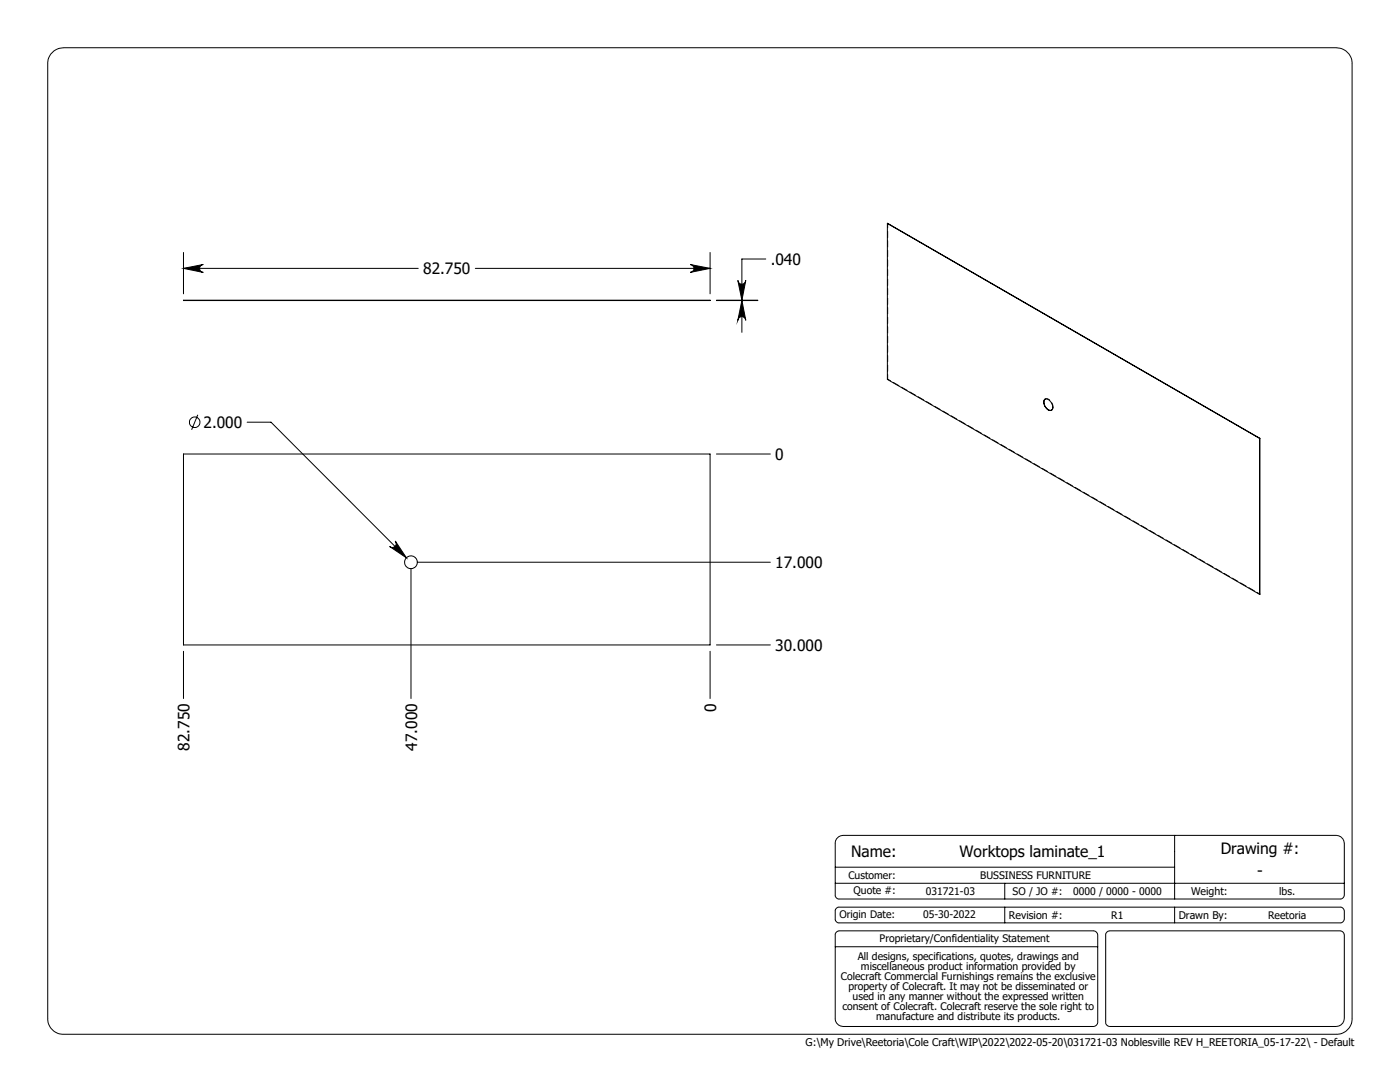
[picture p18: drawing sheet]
<svg xmlns="http://www.w3.org/2000/svg" width="279mm" height="216mm" viewBox="0 0 279 216" stroke-linecap="round" stroke-linejoin="round" font-family="sans-serif">
<defs><g id="words">
<g font-size="3.1">
<text x="153.8" y="52.9">.040</text>
<text x="84.5" y="54.8">82.750</text>
<text x="40.6" y="85.5">2.000</text>
<text x="154.7" y="91.8">0</text>
<text x="154.7" y="113.4">17.000</text>
<text x="154.7" y="129.9">30.000</text>
<text x="142.9" y="142" transform="rotate(-90 142.9 142)">0</text>
<text x="37.8" y="149.8" transform="rotate(-90 37.8 149.8)">82.750</text>
<text x="83.2" y="149.8" transform="rotate(-90 83.2 149.8)">47.000</text>
<text x="169.9" y="171">Name:</text>
<text x="191.5" y="171">Worktops laminate_1</text>
<text x="243.6" y="170.4">Drawing #:</text>
<text x="250.9" y="174.7">-</text>
</g>
<g font-size="2.1">
<text x="169.3" y="175.3">Customer:</text>
<text x="170.3" y="178.5">Quote #:</text>
<text x="184.8" y="178.5">031721-03</text>
<text x="195.6" y="175.3">BUSSINESS FURNITURE</text>
<text x="202.1" y="178.5">SO / JO #:</text>
<text x="214.2" y="178.5">0000 / 0000 - 0000</text>
<text x="237.7" y="178.6">Weight:</text>
<text x="255.3" y="178.6">lbs.</text>
<text x="167.5" y="183.3">Origin Date:</text>
<text x="184.2" y="183.3">05-30-2022</text>
<text x="201.4" y="183.3">Revision #:</text>
<text x="221.8" y="183.3">R1</text>
<text x="235.2" y="183.3">Drawn By:</text>
<text x="253.1" y="183.3">Reetoria</text>
<text x="171.2" y="191.5">All designs, specifications, quotes, drawings and</text>
<text x="175.6" y="188.1">Proprietary/Confidentiality Statement</text>
<text x="167.8" y="195.5">Colecraft Commercial Furnishings remains the exclusive</text>
<text x="169.3" y="197.6">property of Colecraft. It may not be disseminated or</text>
<text x="171.8" y="193.5">miscellaneous product information provided by</text>
<text x="168.1" y="201.6">consent of Colecraft. Colecraft reserve the sole right to</text>
<text x="170.2" y="199.6">used in any manner without the expressed written</text>
<text x="174.9" y="203.6">manufacture and distribute its products.</text>
<text x="160.8" y="208.8">G:\My Drive\Reetoria\Cole Craft\WIP\2022\2022-05-20\031721-03 Noblesville REV H_REETORIA_05-17-22\ - Default</text>
</g>
</g></defs>
<g fill="none" stroke="#000" stroke-width=".2">
<path d="M10.2 10.8a3.3 3.3 0 0 1 2.5-1.3h254a3.2 3.2 0 0 1 3.1 3.2v190.5a3.1 3.1 0 0 1-3.1 3.2h-254a3.1 3.1 0 0 1-3.2-3.2v-190.5a2.93 2.93 0 0 1 .7-1.9zM36.6 50.4v8.2M36.6 53.6h46.9M36.6 53.6l4-.8a.79 .79 0 0 0-.8 .8 .79 .79 0 0 0 .8 .8zM36.6 59.9l105.1 .1zM94.9 53.6h46.8M137.7 52.8l4 .8-4 .8a.79 .79 0 0 0 .8-.8 .79 .79 0 0 0-.8-.8zM141.7 50.4v8.2M143 60h8.2M143 59.9h8.2M147.2 56a.79 .79 0 0 0 .8 .7 .79 .79 0 0 0 .8-.7l-.7 3.9zM148.1 60v6.3"/>
<path d="M148.1 60l.7 3.9a.79 .79 0 0 0-.8-.7 .79 .79 0 0 0-.8 .7zM152.8 51.7h-4.7v8.2M177.1 44.6l74.3 42.9M177.1 44.6v31.1l74.3 42.9M208.4 79.8a1.12 1.12 0 0 1 1.6 .9l.1 .3a.66 .66 0 0 1-.3 .9 .66 .66 0 0 1-.9-.4l-.5-.9zM208.6 79.7l-.2 .3 .2 1.1 .6 .7h.7M36.6 90.6h105.1v38.1h-105.1zM39.5 82.8l-1.3 3M49.3 84.2h4.8l27 27.1M143 90.6h10.7M251.4 87.5v31.1M77.8 109a.79 .79 0 0 0 1 0 .79 .79 0 0 0 .1-1.1l2.2 3.4z"/>
<path d="M82 113.5v25.9M83.3 112.2h70.4M251.4 118.6h.1M36.6 130v9.4M141.7 130v9.4M143 128.7h10.7M166.7 176.2h101.6M166.7 173h67.7M166.9 167.4l.5-.4 .8-.3h98.5a1.69 1.69 0 0 1 1.6 1.6v10.3a.85 .85 0 0 1-.8 .8h-100a.77 .77 0 0 1-.8-.8v-10.5zM200.5 176.2v3.2M234.4 166.7v12.7M166.7 188.9h52.4"/>
<path d="M166.9 186.1l.6-.4h50.8a.91 .91 0 0 1 .8 .8v17.5a.91 .91 0 0 1-.8 .8h-50.2a1.58 1.58 0 0 1-1.4-1.6v-16.8zM166.9 181.3l.4-.3h100.2a.83 .83 0 0 1 .8 .8v1.6a.85 .85 0 0 1-.8 .7h-100a.77 .77 0 0 1-.8-.7v-1.8zM200.5 181v3.1M220.8 186.1l.6-.4h46.1a.91 .91 0 0 1 .8 .8v16.7a1.68 1.68 0 0 1-1.6 1.6h-45.3a.85 .85 0 0 1-.7-.8v-17.6zM234.4 181v3.1"/>
<circle cx="38.9" cy="84.2" r="1.05"/>
<circle cx="82" cy="112.2" r="1.28"/>
</g>
<path d="M77.8 109l3.3 2.3-2.2-3.4a.79 .79 0 0 1-.1 1.1 .79 .79 0 0 1-1 0zM148.1 60l.7 3.9a.79 .79 0 0 0-.8-.7 .79 .79 0 0 0-.8 .7zM147.2 56a.79 .79 0 0 0 .8 .7 .79 .79 0 0 0 .8-.7l-.7 3.9zM36.6 53.6l4-.8a.79 .79 0 0 0-.8 .8 .79 .79 0 0 0 .8 .8zM137.7 52.8l4 .8-4 .8a.79 .79 0 0 0 .8-.8 .79 .79 0 0 0-.8-.8z" fill="#000"/>
<path d="M177.1 75.7l74.4 42.9" fill="none" stroke="#000" stroke-width=".2" stroke-dasharray="1.3 .6" stroke-dashoffset=".6"/>
<path d="M177.1 44.6v31.1M209.9 81.8l.3-.6M210.2 81.2l-.2-.6-.4-.6-.5-.4h-.5" fill="none" stroke="#000" stroke-width=".2" stroke-dasharray="1.3 .6" stroke-dashoffset=".3"/>
<path d="M177.1 75.7h.1M208.6 79.6h.1M209.9 81.8h.1" fill="none" stroke="#000" stroke-width=".2" stroke-dasharray="1.3 .6"/>
<use href="#words"/>
</svg>
